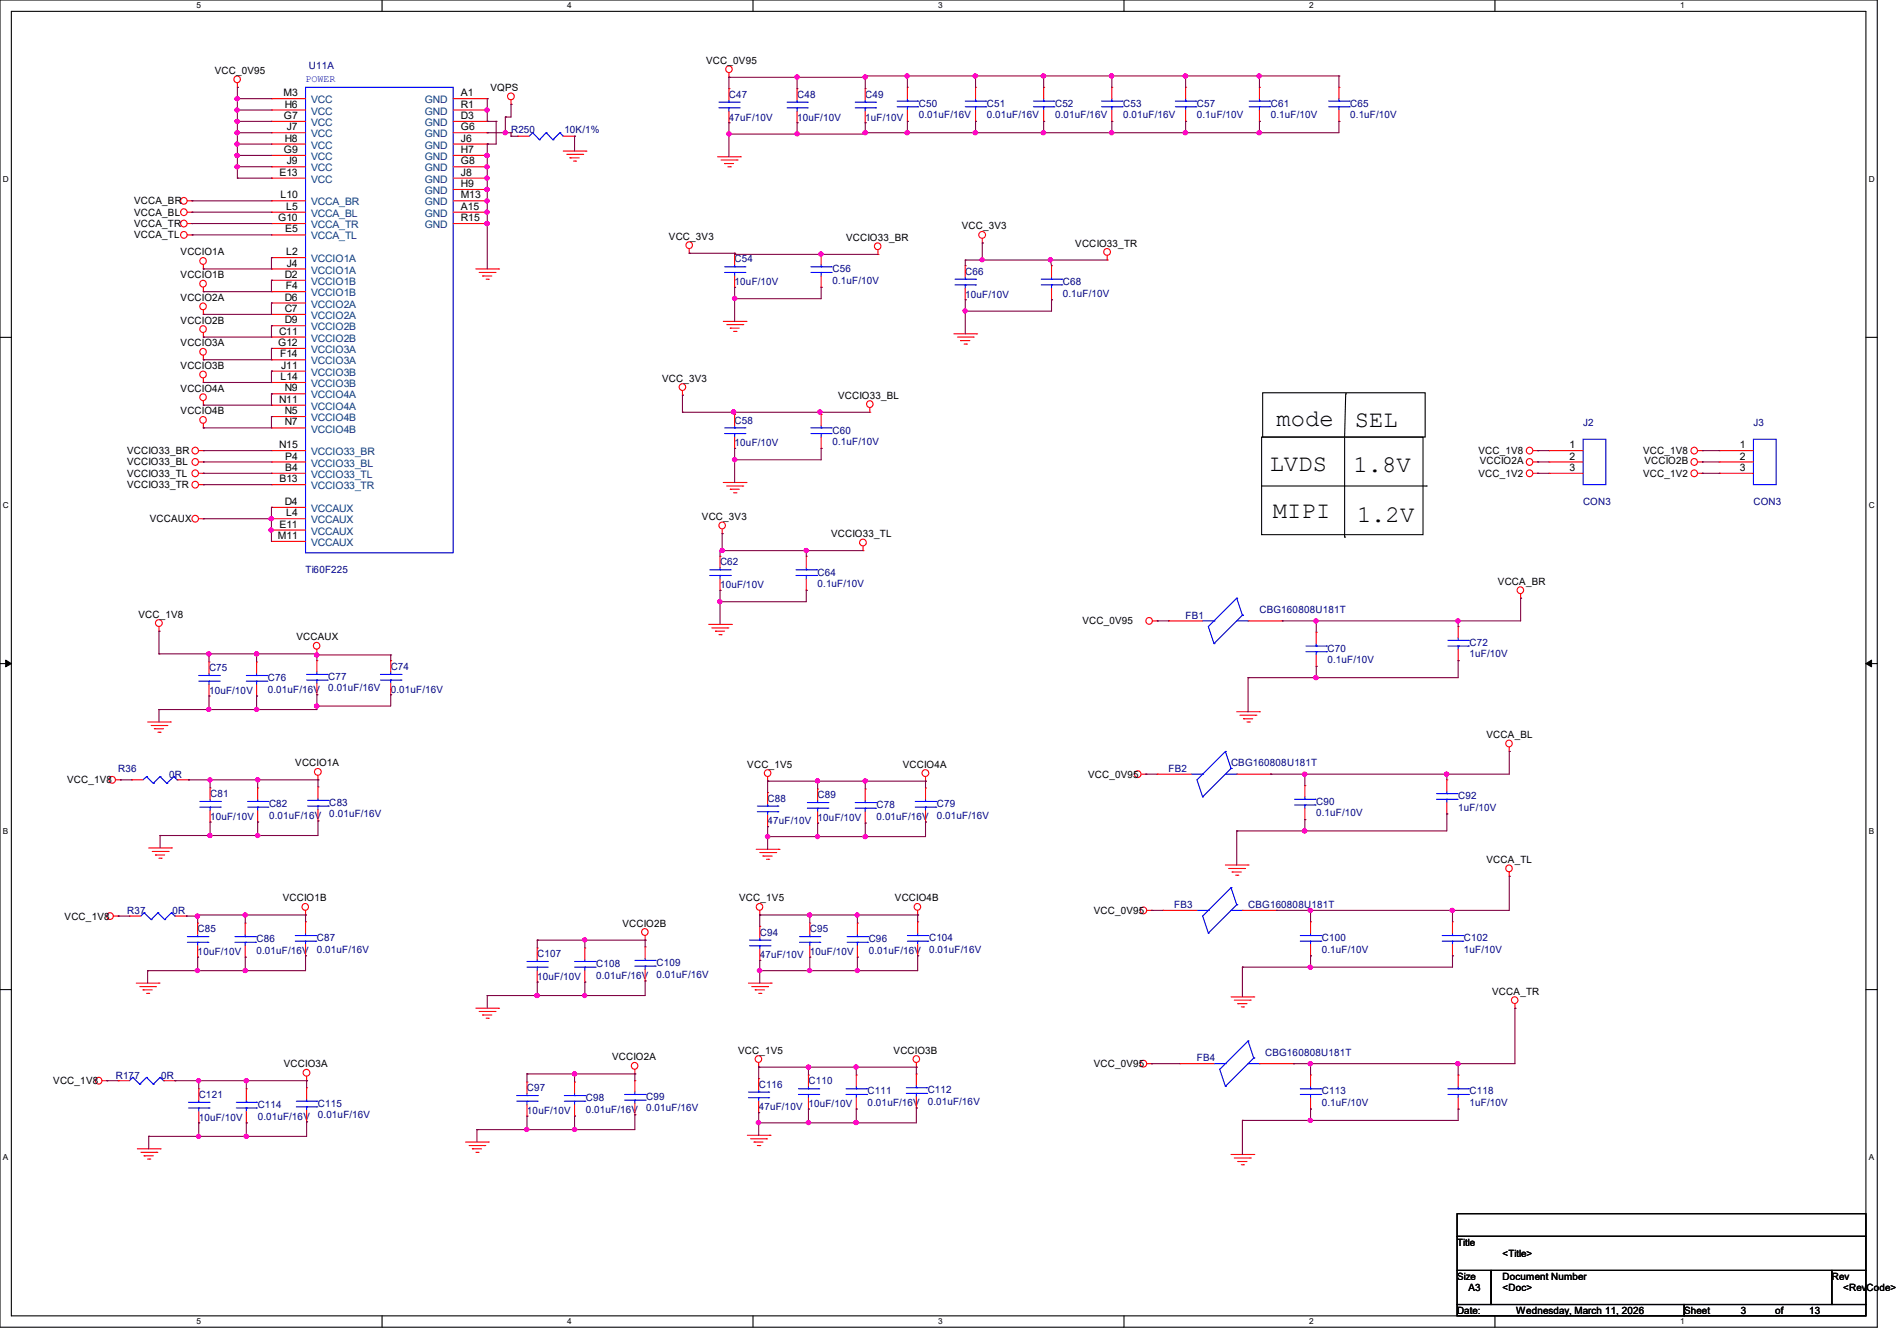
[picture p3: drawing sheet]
<svg xmlns="http://www.w3.org/2000/svg" width="297mm" height="210mm" viewBox="0 0 297 210" stroke-linecap="round" stroke-linejoin="round" font-family="sans-serif">
<defs><g id="words">
<g font-size="3.7">
<text x="199.9" y="66.7">mode</text>
<text x="212.1" y="66.8">SEL</text>
<text x="198.8" y="73.8">LVDS</text>
<text x="211.9" y="74">1.8V</text>
<text x="199.3" y="81.1">MIPI</text>
<text x="212.5" y="81.8">1.2V</text>
</g>
<g font-size="1.6">
<text x="33.6" y="11.6">VCC_0V95</text>
<text x="110.6" y="10">VCC_0V95</text>
<text x="44.4" y="15.1">M3</text>
<text x="44.6" y="16.8">H6</text>
<text x="72.2" y="15.1">A1</text>
<text x="72.2" y="16.8">R1</text>
<text x="76.8" y="14.2">VQPS</text>
<text x="44.4" y="18.6">G7</text>
<text x="44.4" y="24">G9</text>
<text x="44.6" y="22.2">H8</text>
<text x="44.9" y="20.4">J7</text>
<text x="72.2" y="18.6">D3</text>
<text x="72.2" y="20.4">G6</text>
<text x="72.2" y="22.2">J6</text>
<text x="72.2" y="24">H7</text>
<text x="43.8" y="27.5">E13</text>
<text x="44.9" y="25.7">J9</text>
<text x="72.2" y="25.7">G8</text>
<text x="72.2" y="27.5">J8</text>
<text x="72.2" y="29.3">H9</text>
<text x="21" y="32">VCCA_BR</text>
<text x="21" y="33.8">VCCA_BL</text>
<text x="21" y="35.6">VCCA_TR</text>
<text x="43.6" y="34.6">G10</text>
<text x="43.9" y="31.1">L10</text>
<text x="44.8" y="32.9">L5</text>
<text x="72.2" y="31.1">M13</text>
<text x="72.2" y="32.9">A15</text>
<text x="72.2" y="34.6">R15</text>
<text x="150.6" y="35.9">VCC_3V3</text>
<text x="21" y="37.3">VCCA_TL</text>
<text x="28.3" y="40">VCCIO1A</text>
<text x="44.7" y="36.4">E5</text>
<text x="44.8" y="40">L2</text>
<text x="44.9" y="41.7">J4</text>
<text x="104.7" y="37.5">VCC_3V3</text>
<text x="132.5" y="37.7">VCCIO33_BR</text>
<text x="168.4" y="38.6">VCCIO33_TR</text>
<text x="28.3" y="43.6">VCCIO1B</text>
<text x="28.3" y="47.1">VCCIO2A</text>
<text x="44.6" y="43.5">D2</text>
<text x="44.6" y="47.1">D6</text>
<text x="44.7" y="45.3">F4</text>
<text x="28.3" y="50.7">VCCIO2B</text>
<text x="43.7" y="52.4">C11</text>
<text x="44.6" y="48.9">C7</text>
<text x="44.6" y="50.6">D9</text>
<text x="28.3" y="54.2">VCCIO3A</text>
<text x="28.3" y="57.8">VCCIO3B</text>
<text x="43.6" y="54.2">G12</text>
<text x="43.9" y="56">F14</text>
<text x="43.9" y="59.5">L14</text>
<text x="44" y="57.7">J11</text>
<text x="103.7" y="59.8">VCC_3V3</text>
<text x="28.3" y="61.3">VCCIO4A</text>
<text x="28.3" y="64.9">VCCIO4B</text>
<text x="43.7" y="63.1">N11</text>
<text x="44.6" y="61.3">N9</text>
<text x="44.6" y="64.9">N5</text>
<text x="131.2" y="62.4">VCCIO33_BL</text>
<text x="19.9" y="71.1">VCCIO33_BR</text>
<text x="43.7" y="70.2">N15</text>
<text x="44.6" y="66.6">N7</text>
<text x="44.7" y="72">P4</text>
<text x="231.5" y="71.1">VCC_1V8</text>
<text x="245.7" y="70.2">1</text>
<text x="245.7" y="72">2</text>
<text x="257.3" y="71.1">VCC_1V8</text>
<text x="272.4" y="70.2">1</text>
<text x="272.4" y="72">2</text>
<text x="19.9" y="72.9">VCCIO33_BL</text>
<text x="19.9" y="74.7">VCCIO33_TL</text>
<text x="19.9" y="76.5">VCCIO33_TR</text>
<text x="43.8" y="75.5">B13</text>
<text x="44.7" y="73.7">B4</text>
<text x="231.5" y="74.7">VCC_1V2</text>
<text x="231.7" y="72.7">VCCIO2A</text>
<text x="245.7" y="73.7">3</text>
<text x="257.3" y="74.7">VCC_1V2</text>
<text x="257.5" y="72.7">VCCIO2B</text>
<text x="272.4" y="73.7">3</text>
<text x="23.5" y="81.8">VCCAUX</text>
<text x="43.8" y="82.6">E11</text>
<text x="44.6" y="79.1">D4</text>
<text x="44.8" y="80.9">L4</text>
<text x="109.9" y="81.4">VCC_3V3</text>
<text x="43.5" y="84.4">M11</text>
<text x="130.1" y="84.1">VCCIO33_TL</text>
<text x="234.5" y="91.6">VCCA_BR</text>
<text x="21.7" y="96.7">VCC_1V8</text>
<text x="46.4" y="100.3">VCCAUX</text>
<text x="169.5" y="97.8">VCC_0V95</text>
<text x="232.7" y="115.6">VCCA_BL</text>
<text x="10.5" y="122.7">VCC_1V8</text>
<text x="46.2" y="120">VCCIO1A</text>
<text x="117" y="120.2">VCC_1V5</text>
<text x="141.4" y="120.2">VCCIO4A</text>
<text x="170.3" y="121.8">VCC_0V95</text>
<text x="232.7" y="135.1">VCCA_TL</text>
<text x="44.3" y="141.2">VCCIO1B</text>
<text x="115.7" y="141.2">VCC_1V5</text>
<text x="140.1" y="141.2">VCCIO4B</text>
<text x="171.2" y="143.1">VCC_0V95</text>
<text x="10.1" y="144">VCC_1V8</text>
<text x="97.5" y="145.1">VCCIO2B</text>
<text x="233.6" y="155.8">VCCA_TR</text>
<text x="44.4" y="167.1">VCCIO3A</text>
<text x="95.8" y="166.1">VCCIO2A</text>
<text x="115.6" y="165">VCC_1V5</text>
<text x="139.9" y="165">VCCIO3B</text>
<text x="171.2" y="167.1">VCC_0V95</text>
<text x="8.3" y="169.8">VCC_1V8</text>
<text x="228.1" y="195.1">Title</text>
<text x="235.2" y="196.8">&lt;Title&gt;</text>
<text x="228.1" y="200.4">Size</text>
<text x="229.9" y="202.2">A3</text>
<text x="235.2" y="200.4">Document Number</text>
<text x="235.2" y="202.2">&lt;Doc&gt;</text>
<text x="286.8" y="200.4">Rev</text>
<text x="288.6" y="202.2">&lt;RevCode&gt;</text>
<text x="228.1" y="205.7">Date:</text>
<text x="237.4" y="205.7">Wednesday, March 11, 2026</text>
<text x="263.7" y="205.7">Sheet</text>
<text x="272.6" y="205.7">3</text>
<text x="277.9" y="205.7">of</text>
<text x="283.2" y="205.7">13</text>
</g>
<g font-size="1.6" fill="#000080">
<text x="48.3" y="10.9">U11A</text>
<text x="114.1" y="15.3">C47</text>
<text x="124.8" y="15.3">C48</text>
<text x="135.5" y="15.3">C49</text>
<text x="143.8" y="16.7">C50</text>
<text x="154.5" y="16.7">C51</text>
<text x="165.2" y="16.7">C52</text>
<text x="175.9" y="16.7">C53</text>
<text x="187.4" y="16.7">C57</text>
<text x="199" y="16.7">C61</text>
<text x="211.4" y="16.7">C65</text>
<text x="80" y="20.8">R250</text>
<text x="88.4" y="20.8">10K/1%</text>
<text x="114.1" y="18.9">47uF/10V</text>
<text x="124.8" y="18.9">10uF/10V</text>
<text x="135.5" y="18.9">1uF/10V</text>
<text x="143.8" y="18.5">0.01uF/16V</text>
<text x="154.5" y="18.5">0.01uF/16V</text>
<text x="165.2" y="18.5">0.01uF/16V</text>
<text x="175.9" y="18.5">0.01uF/16V</text>
<text x="187.4" y="18.5">0.1uF/10V</text>
<text x="199" y="18.5">0.1uF/10V</text>
<text x="211.4" y="18.5">0.1uF/10V</text>
<text x="115" y="41.1">C54</text>
<text x="115" y="44.7">10uF/10V</text>
<text x="130.3" y="42.7">C56</text>
<text x="130.3" y="44.4">0.1uF/10V</text>
<text x="151.1" y="43.1">C66</text>
<text x="151.1" y="46.6">10uF/10V</text>
<text x="166.4" y="44.7">C68</text>
<text x="166.4" y="46.4">0.1uF/10V</text>
<text x="115" y="66.3">C58</text>
<text x="115" y="69.9">10uF/10V</text>
<text x="130.3" y="67.9">C60</text>
<text x="130.3" y="69.7">0.1uF/10V</text>
<text x="247.9" y="66.7">J2</text>
<text x="274.5" y="66.7">J3</text>
<text x="247.9" y="79.1">CON3</text>
<text x="274.5" y="79.1">CON3</text>
<text x="47.8" y="89.8">Ti60F225</text>
<text x="112.7" y="88.6">C62</text>
<text x="112.7" y="92.1">10uF/10V</text>
<text x="128" y="90.2">C64</text>
<text x="128" y="91.9">0.1uF/10V</text>
<text x="185.6" y="96.9">FB1</text>
<text x="197.2" y="96">CBG160808U181T</text>
<text x="230.1" y="101.2">C72</text>
<text x="32.7" y="105.1">C75</text>
<text x="42" y="106.7">C76</text>
<text x="51.4" y="106.5">C77</text>
<text x="61.2" y="104.9">C74</text>
<text x="207.9" y="102.1">C70</text>
<text x="207.9" y="103.8">0.1uF/10V</text>
<text x="230.1" y="103">1uF/10V</text>
<text x="32.7" y="108.7">10uF/10V</text>
<text x="42" y="108.5">0.01uF/16V</text>
<text x="51.4" y="108.3">0.01uF/16V</text>
<text x="61.2" y="108.5">0.01uF/16V</text>
<text x="18.5" y="120.9">R36</text>
<text x="26.5" y="121.8">0R</text>
<text x="32.9" y="124.8">C81</text>
<text x="120.2" y="125.6">C88</text>
<text x="128" y="125">C89</text>
<text x="183" y="120.9">FB2</text>
<text x="192.7" y="120">CBG160808U181T</text>
<text x="228.3" y="125.2">C92</text>
<text x="32.9" y="128.4">10uF/10V</text>
<text x="42.1" y="126.4">C82</text>
<text x="42.1" y="128.2">0.01uF/16V</text>
<text x="51.6" y="126.2">C83</text>
<text x="51.6" y="128">0.01uF/16V</text>
<text x="120.2" y="129.1">47uF/10V</text>
<text x="128" y="128.6">10uF/10V</text>
<text x="137.2" y="126.6">C78</text>
<text x="137.2" y="128.4">0.01uF/16V</text>
<text x="146.7" y="126.4">C79</text>
<text x="146.7" y="128.2">0.01uF/16V</text>
<text x="206.1" y="126.1">C90</text>
<text x="206.1" y="127.8">0.1uF/10V</text>
<text x="228.3" y="127">1uF/10V</text>
<text x="19.9" y="143.1">R37</text>
<text x="27" y="143.1">0R</text>
<text x="183.9" y="142.2">FB3</text>
<text x="195.4" y="142.2">CBG160808U181T</text>
<text x="30.9" y="146">C85</text>
<text x="30.9" y="149.6">10uF/10V</text>
<text x="40.2" y="147.6">C86</text>
<text x="40.2" y="149.3">0.01uF/16V</text>
<text x="49.6" y="147.4">C87</text>
<text x="49.6" y="149.2">0.01uF/16V</text>
<text x="84.1" y="149.9">C107</text>
<text x="119" y="146.5">C94</text>
<text x="126.8" y="146">C95</text>
<text x="126.8" y="149.6">10uF/10V</text>
<text x="136" y="147.6">C96</text>
<text x="136" y="149.3">0.01uF/16V</text>
<text x="145.5" y="147.4">C104</text>
<text x="145.5" y="149.2">0.01uF/16V</text>
<text x="207" y="147.4">C100</text>
<text x="207" y="149.2">0.1uF/10V</text>
<text x="229.2" y="147.4">C102</text>
<text x="229.2" y="149.2">1uF/10V</text>
<text x="84.1" y="153.5">10uF/10V</text>
<text x="93.3" y="151.5">C108</text>
<text x="93.3" y="153.3">0.01uF/16V</text>
<text x="102.8" y="151.3">C109</text>
<text x="102.8" y="153.1">0.01uF/16V</text>
<text x="119" y="150.1">47uF/10V</text>
<text x="187.4" y="166.2">FB4</text>
<text x="198.1" y="165.3">CBG160808U181T</text>
<text x="18.1" y="168.9">R177</text>
<text x="25.2" y="168.9">0R</text>
<text x="31.1" y="172">C121</text>
<text x="40.3" y="173.6">C114</text>
<text x="49.8" y="173.4">C115</text>
<text x="82.5" y="170.9">C97</text>
<text x="91.7" y="172.5">C98</text>
<text x="101.2" y="172.3">C99</text>
<text x="118.8" y="170.3">C116</text>
<text x="118.8" y="173.9">47uF/10V</text>
<text x="126.6" y="169.8">C110</text>
<text x="126.6" y="173.4">10uF/10V</text>
<text x="135.8" y="171.4">C111</text>
<text x="135.8" y="173.2">0.01uF/16V</text>
<text x="145.2" y="171.2">C112</text>
<text x="145.2" y="173">0.01uF/16V</text>
<text x="207" y="171.4">C113</text>
<text x="207" y="173.2">0.1uF/10V</text>
<text x="230.1" y="171.4">C118</text>
<text x="230.1" y="173.2">1uF/10V</text>
<text x="31.1" y="175.5">10uF/10V</text>
<text x="40.3" y="175.3">0.01uF/16V</text>
<text x="49.8" y="175.1">0.01uF/16V</text>
<text x="82.5" y="174.5">10uF/10V</text>
<text x="91.7" y="174.2">0.01uF/16V</text>
<text x="101.2" y="174.1">0.01uF/16V</text>
</g>
<text font-size="1.6" fill="#00f" x="47.8" y="12.8">POWER</text>
<g font-size="1.6" fill="#004080">
<text x="48.7" y="16.2">VCC</text>
<text x="48.7" y="17.9">VCC</text>
<text x="66.5" y="16.2">GND</text>
<text x="66.5" y="17.9">GND</text>
<text x="48.7" y="19.7">VCC</text>
<text x="48.7" y="21.5">VCC</text>
<text x="48.7" y="23.3">VCC</text>
<text x="66.5" y="19.7">GND</text>
<text x="66.5" y="21.5">GND</text>
<text x="66.5" y="23.3">GND</text>
<text x="48.7" y="25.1">VCC</text>
<text x="48.7" y="26.8">VCC</text>
<text x="48.7" y="28.6">VCC</text>
<text x="66.5" y="25.1">GND</text>
<text x="66.5" y="26.8">GND</text>
<text x="66.5" y="28.6">GND</text>
<text x="48.7" y="32.2">VCCA_BR</text>
<text x="48.7" y="34">VCCA_BL</text>
<text x="48.7" y="35.7">VCCA_TR</text>
<text x="66.5" y="30.4">GND</text>
<text x="66.5" y="32.2">GND</text>
<text x="66.5" y="34">GND</text>
<text x="66.5" y="35.7">GND</text>
<text x="48.7" y="37.5">VCCA_TL</text>
<text x="48.7" y="41.1">VCCIO1A</text>
<text x="48.7" y="42.8">VCCIO1A</text>
<text x="48.7" y="44.6">VCCIO1B</text>
<text x="48.7" y="46.4">VCCIO1B</text>
<text x="48.7" y="48.2">VCCIO2A</text>
<text x="48.7" y="50">VCCIO2A</text>
<text x="48.7" y="51.7">VCCIO2B</text>
<text x="48.7" y="53.5">VCCIO2B</text>
<text x="48.7" y="55.3">VCCIO3A</text>
<text x="48.7" y="57.1">VCCIO3A</text>
<text x="48.7" y="58.8">VCCIO3B</text>
<text x="48.7" y="60.6">VCCIO3B</text>
<text x="48.7" y="62.4">VCCIO4A</text>
<text x="48.7" y="64.2">VCCIO4A</text>
<text x="48.7" y="66">VCCIO4B</text>
<text x="48.7" y="67.7">VCCIO4B</text>
<text x="48.7" y="71.3">VCCIO33_BR</text>
<text x="48.7" y="73.1">VCCIO33_BL</text>
<text x="48.7" y="74.8">VCCIO33_TL</text>
<text x="48.7" y="76.6">VCCIO33_TR</text>
<text x="48.7" y="80.2">VCCAUX</text>
<text x="48.7" y="82">VCCAUX</text>
<text x="48.7" y="83.7">VCCAUX</text>
<text x="48.7" y="85.5">VCCAUX</text>
</g>
<g font-size="1.3">
<text x="30.8" y="1.3">5</text>
<text x="88.8" y="1.3">4</text>
<text x="146.9" y="1.3">3</text>
<text x="205" y="1.3">2</text>
<text x="263.1" y="1.3">1</text>
<text x=".5" y="28.4">D</text>
<text x="292.6" y="28.4">D</text>
<text x=".5" y="79.5">C</text>
<text x="292.6" y="79.5">C</text>
<text x=".5" y="130.6">B</text>
<text x="292.6" y="130.6">B</text>
<text x=".5" y="181.7">A</text>
<text x="292.6" y="181.7">A</text>
<text x="30.8" y="207.4">5</text>
<text x="88.8" y="207.4">4</text>
<text x="146.9" y="207.4">3</text>
<text x="205" y="207.4">2</text>
<text x="263.1" y="207.4">1</text>
</g>
</g></defs>
<path d="M0 0h293.9v207.9h-293.9zM1.8 1.8h290.3v204.3h-290.3z" fill="none" stroke="#000" stroke-width=".17"/>
<g fill="#fff">
<path d="M30.8 .2h.7v1.4h-.7z"/>
<path d="M30.8 206.2h.7v1.4h-.7z"/>
</g>
<path d="M59.8 0v1.8M59.8 206.1v1.8" fill="none" stroke="#000" stroke-width=".17"/>
<g fill="#fff">
<path d="M88.8 .2h.7v1.4h-.7z"/>
<path d="M88.8 206.2h.7v1.4h-.7z"/>
</g>
<path d="M117.9 0v1.8M117.9 206.1v1.8" fill="none" stroke="#000" stroke-width=".17"/>
<g fill="#fff">
<path d="M146.9 .2h.7v1.4h-.7z"/>
<path d="M146.9 206.2h.7v1.4h-.7z"/>
</g>
<path d="M176 0v1.8M176 206.1v1.8" fill="none" stroke="#000" stroke-width=".17"/>
<g fill="#fff">
<path d="M205 .2h.7v1.4h-.7z"/>
<path d="M205 206.2h.7v1.4h-.7z"/>
</g>
<path d="M234.1 0v1.8M234.1 206.1v1.8" fill="none" stroke="#000" stroke-width=".17"/>
<g fill="#fff">
<path d="M263.1 .2h.6v1.4h-.6z"/>
<path d="M263.1 206.2h.6v1.4h-.6z"/>
<path d="M.5 27.3h.9v1.4h-.9z"/>
<path d="M292.6 27.3h.9v1.4h-.9z"/>
<path d="M.5 78.4h.9v1.4h-.9z"/>
<path d="M292.6 78.4h.9v1.4h-.9z"/>
</g>
<path d="M0 52.8h1.8M292.1 52.8h1.8" fill="none" stroke="#000" stroke-width=".17"/>
<g fill="#fff">
<path d="M.5 129.5h.8v1.4h-.8z"/>
<path d="M292.6 129.5h.8v1.4h-.8z"/>
</g>
<path d="M0 103.9h1.8M292.1 103.9h1.8" fill="none" stroke="#000" stroke-width=".17"/>
<path d="M.9 103.4l.9 .5-.9 .5zM292.1 103.9l.9-.5v1z" fill="#000" stroke="#000" stroke-width=".16"/>
<g fill="#fff">
<path d="M.5 180.5h.8v1.4h-.8z"/>
<path d="M292.6 180.5h.8v1.4h-.8z"/>
</g>
<g fill="none" stroke="#000" stroke-width=".17">
<path d="M197.5 68.5h25.3v15.2h-25.3zM197.5 76.1h25.8M197.7 61.5h25.4v7h-25.4zM210.5 68.6v15.5M210.7 61.7h.1M210.7 61.7l-.2 6.8M223.3 76.1h.1M210.5 84.1h.1M0 155h1.8M292.1 155h1.8M228.1 190.1h64v3.5h-64zM228.1 193.6h64v5.4h-64z"/>
<path d="M228.1 199h5.4v5.3h-5.4zM233.5 199h53.3v5.3h-53.3zM286.8 199h5.3v5.3h-5.3zM228.1 204.3h35.6v1.8h-35.6zM263.7 204.3h28.4v1.8h-28.4z"/>
</g>
<g fill="none" stroke="#f00" stroke-width=".17">
<path d="M37.2 13.7h.1M37.2 13v.7M42.5 15.5h.1M42.5 17.2h.1M42.5 19h.1M42.5 15.5h5.3M42.5 17.2h5.3M42.5 19h5.3M71 15.5h5.3M71 17.2h5.3M71 19h5.3M76.3 15.5h.1"/>
<path d="M76.3 17.2h.1M76.3 19h.1M80 16.3h.1M80 15.7v.6M114.1 12.1h.1M114.1 13.9h.1M114.1 19.2h.1M114.1 11.4v.7M114.1 13.9v1.8M114.1 17.4v1.8M124.8 13.9h.1M124.8 19.2h.1"/>
<path d="M124.8 13.9v1.8M124.8 17.4v1.8M135.5 13.9h.1M135.5 19.2h.1M135.5 13.9v1.8M135.5 17.4v1.8M142.1 13.7h.1M142.1 19h.1M142.1 13.7v1.8M142.1 17.2v1.8M152.7 13.7h.1M152.7 19h.1"/>
<path d="M152.7 13.7v1.8M152.7 17.2v1.8M163.4 13.7h.1M163.4 19h.1M163.4 13.7v1.8M163.4 17.2v1.8M174.1 13.7h.1M174.1 19h.1M174.1 13.7v1.8M174.1 17.2v1.8M185.6 13.7h.1M185.6 19h.1"/>
<path d="M185.6 13.7v1.8M185.6 17.2v1.8M197.2 13.7h.1M197.2 19h.1M197.2 13.7v1.8M197.2 17.2v1.8M209.6 13.7h.1M209.6 19h.1M209.6 13.7v1.8M209.6 17.2v1.8M29.3 31.5h.8M29.3 33.2h.8"/>
<path d="M29.3 35h.8M29.3 36.8h.8M30.1 31.5h.1M30.1 33.2h.1M30.1 35h.1M30.1 36.8h.1M42.5 20.8h.1M42.5 22.6h.1M42.5 24.3h.1M42.5 26.1h.1M42.5 27.9h.1M42.5 31.5h.1"/>
<path d="M42.5 33.2h.1M42.5 35h.1M42.5 36.8h.1M42.5 26.1h5.3M42.5 31.5h5.3M42.5 33.2h5.3M42.5 35h5.3M42.5 36.8h5.3M42.5 20.8h5.3M42.5 22.6h5.3M42.5 24.3h5.3M42.5 27.9h5.3"/>
<path d="M71 26.1h5.3M71 31.5h5.3M71 33.2h5.3M71 35h5.3M71 20.8h5.3M71 22.6h5.3M71 24.3h5.3M71 27.9h5.3M71 29.7h5.3M76.3 20.8h.1M76.3 22.6h.1M76.3 24.3h.1"/>
<path d="M76.3 26.1h.1M76.3 27.9h.1M76.3 29.7h.1M76.3 31.5h.1M76.3 33.2h.1M76.3 35h.1M81.1 21.3h.1M81.1 21.3h1.7M88.2 23.7h3.5M88.2 21.3h1.8M88.7 24.2h2.5M89.2 24.7h.1"/>
<path d="M89.2 24.7h1.5M89.8 25.2h.3M90 21.3h.1M90.1 25.2h.1M91.2 24.2h.1M91.7 23.7h.1M107.9 39.7h.1M107.9 38.9v.8M112.4 24.6h3.5M112.9 25.1h2.5M113.5 25.6h.1M113.5 25.6h1.4"/>
<path d="M114 26.1h.3M114.3 26.1h.1M115 39.7h.1M115 39.7v1.7M115.4 25.1h.1M115.9 24.6h.1M128.6 39.7h.1M128.6 39.7v1.7M137.5 39.8h.1M137.5 39.1v.7M153.8 38.1h.1M153.8 37.3v.8"/>
<path d="M31.8 42.1h.1M31.8 45.7h.1M31.8 49.2h.1M31.8 52.8h.1M31.8 56.3h.1M31.8 59.9h.1M31.8 41.4v.7M31.8 45v.7M31.8 48.6v.6M31.8 52.1v.7M31.8 55.7v.6M31.8 59.2v.7"/>
<path d="M42.5 40.3h.1M42.5 42.1h.1M42.5 43.9h.1M42.5 45.7h.1M42.5 47.5h.1M42.5 49.2h.1M42.5 51h.1M42.5 52.8h.1M42.5 54.6h.1M42.5 56.3h.1M42.5 58.1h.1M42.5 59.9h.1"/>
<path d="M42.5 42.1h5.3M42.5 52.8h5.3M42.5 40.3h5.3M42.5 43.9h5.3M42.5 45.7h5.3M42.5 47.5h5.3M42.5 49.2h5.3M42.5 51h5.3M42.5 54.6h5.3M42.5 56.3h5.3M42.5 58.1h5.3M42.5 59.9h5.3"/>
<path d="M74.5 42.1h3.6M75 42.7h2.5M75.6 43.2h.1M75.6 43.2h1.4M76.1 43.7h.4M76.5 43.7h.1M77.5 42.7h.1M78.1 42.1h.1M113.2 50.3h3.6M113.8 50.8h2.5M114.3 51.4h.1M114.3 51.4h1.4"/>
<path d="M114.9 51.9h.3M115 45h.1M115 43.2v1.8M115.2 51.9h.1M116.3 50.8h.1M116.8 50.3h.1M128.6 45h.1M128.6 43.2v1.8M149.4 52.3h3.5M149.9 52.8h2.5M150.4 53.3h.1M150.4 53.3h1.4"/>
<path d="M151 53.9h.3M151.1 41.6h.1M151.1 46.9h.1M151.1 41.6v1.8M151.1 45.2v1.7M151.3 53.9h.1M152.4 52.8h.1M152.9 52.3h.1M164.6 41.6h.1M164.6 46.9h.1M164.6 41.6v1.8M164.6 45.2v1.7"/>
<path d="M173.4 40.7h.1M173.4 40v.7M31.1 72.3h.7M31.1 70.6h.7M31.1 74.1h.7M31.1 75.9h.7M31.8 63.5h.1M31.8 67h.1M31.8 70.6h.1M31.8 72.3h.1M31.8 74.1h.1M31.8 75.9h.1"/>
<path d="M31.8 62.8v.7M31.8 66.3v.7M42.5 61.7h.1M42.5 63.5h.1M42.5 65.2h.1M42.5 67h.1M42.5 70.6h.1M42.5 72.3h.1M42.5 74.1h.1M42.5 75.9h.1M42.5 79.5h.1M42.5 72.3h5.3"/>
<path d="M42.5 70.6h5.3M42.5 74.1h5.3M42.5 75.9h5.3M42.5 61.7h5.3M42.5 63.5h5.3M42.5 65.2h5.3M42.5 67h5.3M42.5 79.5h5.3M106.8 61.9h.1M106.8 61.2v.7M113.2 75.6h3.6M113.8 76.1h2.5"/>
<path d="M114.3 76.6h.1M114.3 76.6h1.4M114.9 77.2h.3M115 64.9h.1M115 70.2h.1M115 64.9v1.8M115 68.5v1.7M115.2 77.2h.1M116.3 76.1h.1M116.8 75.6h.1M128.6 64.9h.1M128.6 70.2h.1"/>
<path d="M128.6 64.9v1.8M128.6 68.5v1.7M136.2 64.6h.1M136.2 63.8v.8M240 72.3h.7M240 70.6h.7M240 74.1h.7M240.7 72.3h.1M240.7 74.1h.1M240.7 70.6h.1M242.5 70.6h.1M242.5 72.3h.1"/>
<path d="M242.5 74.1h.1M242.5 72.3h5.4M242.5 70.6h5.4M242.5 74.1h5.4M265.8 72.3h.7M265.8 70.6h.7M265.8 74.1h.7M266.5 72.3h.1M266.5 74.1h.1M266.5 70.6h.1M269.2 70.6h.1M269.2 72.3h.1"/>
<path d="M269.2 74.1h.1M269.2 72.3h5.3M269.2 70.6h5.3M269.2 74.1h5.3M24.9 98.8h.1M24.9 98.1v.7M31.1 81.2h.7M31.8 81.2h.1M42.5 81.2h.1M42.5 83h.1M42.5 84.8h.1M42.5 81.2h5.3"/>
<path d="M42.5 83h5.3M42.5 84.8h5.3M111 97.8h3.5M111.5 98.3h2.5M112 98.8h.1M112 98.8h1.5M112.6 99.4h.3M112.7 87.1h.1M112.7 92.5h.1M112.7 87.1v1.8M112.7 90.7v1.8M112.9 99.4h.1"/>
<path d="M113.1 83.6h.1M113.1 82.8v.8M114 98.3h.1M114.5 97.8h.1M126.2 87.1h.1M126.2 92.5h.1M126.2 87.1v1.8M126.2 90.7v1.8M135.1 86.2h.1M135.1 85.5v.7M180.5 97.2h.7M181.2 97.2h.1"/>
<path d="M183 97.2h.1M183 97.2h5.3M195.4 97.2h5.3M200.7 97.2h.1M206.1 99h.1M206.1 99v1.8M228.3 98.1h.1M228.3 98.1v1.8M238.1 93.7h.1M238.1 93v.7M23.1 113.1h3.6M23.7 113.6h2.4"/>
<path d="M24.2 114.1h.1M24.2 114.1h1.4M24.7 114.7h.4M25.1 114.7h.1M26.1 113.6h.1M26.7 113.1h.1M32.7 103.7h.1M32.7 109h.1M32.7 103.7v1.8M32.7 107.2v1.8M40.2 103.7h.1M40.2 109h.1"/>
<path d="M40.2 103.7v1.8M40.2 107.2v1.8M49.6 102.4h.1M49.6 103.5h.1M49.6 108.8h.1M49.6 101.7v.7M49.6 103.5v1.7M49.6 107v1.8M61.2 103.5h.1M61.2 108.8h.1M61.2 103.5v1.7M61.2 107v1.8"/>
<path d="M193.6 111.5h3.6M194.1 112h2.5M194.7 112.6h.1M194.7 112.6h1.4M195.2 113.1h.4M195.6 113.1h.1M196.6 112h.1M197.2 111.5h.1M206.1 104.4h.1M206.1 102.6v1.8M228.3 103.5h.1M228.3 101.7v1.8"/>
<path d="M236.3 117.7h.1M236.3 117v.7M18.1 122.1h.7M18.8 122.1h.1M20.6 122.1h.1M20.6 122.1h1.8M23.3 132.8h3.5M23.8 133.3h2.5M24.3 133.9h.1M24.3 133.9h1.5M24.9 134.4h.3M25.2 134.4h.1"/>
<path d="M26.3 133.3h.1M26.8 132.8h.1M27.7 122.1h1.8M29.5 122.1h.1M32.9 123.4h.1M32.9 128.7h.1M32.9 123.4v1.8M32.9 127v1.7M40.3 123.4h.1M40.3 128.7h.1M40.3 123.4v1.8M40.3 127v1.7"/>
<path d="M49.8 122.1h.1M49.8 123.2h.1M49.8 128.6h.1M49.8 121.5v.6M49.8 123.2v1.8M49.8 126.8v1.8M118.4 133h3.6M119 133.5h2.5M119.5 134.1h.1M119.5 134.1h1.4M120 134.6h.4M120.2 122.3h.1"/>
<path d="M120.2 124.1h.1M120.2 129.5h.1M120.2 121.6v.7M120.2 124.1v1.8M120.2 127.7v1.8M120.4 134.6h.1M121.5 133.5h.1M122 133h.1M128 123.6h.1M128 128.9h.1M128 123.6v1.7M128 127.1v1.8"/>
<path d="M135.5 123.6h.1M135.5 128.9h.1M135.5 123.6v1.7M135.5 127.1v1.8M144.9 122.3h.1M144.9 123.4h.1M144.9 128.7h.1M144.9 121.6v.7M144.9 123.4v1.8M144.9 127v1.7M178.7 121.2h.7M179.4 121.2h.1"/>
<path d="M181.2 121.2h.1M181.2 121.2h5.3M191.9 135.5h3.5M192.4 136h2.5M192.9 136.6h.1M192.9 136.6h1.5M193.5 137.1h.3M193.6 121.2h5.4M193.8 137.1h.1M194.9 136h.1M195.4 135.5h.1M199 121.2h.1"/>
<path d="M204.3 123h.1M204.3 128.4h.1M204.3 123v1.8M204.3 126.6v1.8M226.5 122.1h.1M226.5 127.5h.1M226.5 122.1v1.8M226.5 125.7v1.8M236.3 137.2h.1M236.3 136.6v.6M17.8 143.5h.7M18.5 143.5h.1"/>
<path d="M20.3 143.5h.1M20.3 143.5h1.8M21.3 154h3.6M21.9 154.5h2.4M22.4 155h.1M22.4 155h1.4M22.9 155.6h.4M23.3 155.6h.1M24.3 154.5h.1M24.9 154h.1M27.4 143.5h1.8M29.2 143.5h.1"/>
<path d="M30.9 144.6h.1M30.9 149.9h.1M30.9 144.6v1.7M30.9 148.1v1.8M38.4 144.6h.1M38.4 149.9h.1M38.4 144.6v1.7M38.4 148.1v1.8M47.8 143.3h.1M47.8 144.4h.1M47.8 149.7h.1M47.8 142.6v.7"/>
<path d="M47.8 144.4v1.7M47.8 147.9v1.8M74.5 157.9h3.6M75 158.4h2.5M75.6 159h.1M75.6 159h1.4M76.1 159.5h.4M76.5 159.5h.1M77.5 158.4h.1M78.1 157.9h.1M84.1 148.5h.1M84.1 153.8h.1"/>
<path d="M84.1 148.5v1.7M84.1 152v1.8M91.6 148.5h.1M91.6 153.8h.1M91.6 148.5v1.7M91.6 152v1.8M101 147.2h.1M101 148.3h.1M101 153.6h.1M101 146.5v.7M101 148.3v1.8M101 151.8v1.8"/>
<path d="M117.2 154h3.5M117.7 154.5h2.5M118.2 155h.1M118.2 155h1.5M118.8 155.6h.3M119 143.3h.1M119 145.1h.1M119 150.4h.1M119 142.6v.7M119 145.1v1.8M119 148.6v1.8M119.1 155.6h.1"/>
<path d="M120.2 154.5h.1M120.7 154h.1M126.8 144.6h.1M126.8 149.9h.1M126.8 144.6v1.7M126.8 148.1v1.8M134.2 144.6h.1M134.2 149.9h.1M134.2 144.6v1.7M134.2 148.1v1.8M143.7 143.3h.1M143.7 144.4h.1"/>
<path d="M143.7 149.7h.1M143.7 142.6v.7M143.7 144.4v1.7M143.7 147.9v1.8M179.6 142.6h.7M180.3 142.6h.1M182.1 142.6h.1M182.1 142.6h5.3M192.7 156.1h3.6M193.3 156.6h2.4M193.8 157.2h.1M193.8 157.2h1.4"/>
<path d="M194.4 157.7h.3M194.5 142.6h5.4M194.7 157.7h.1M195.7 156.6h.1M196.3 156.1h.1M199.9 142.6h.1M205.2 144.4h.1M205.2 149.7h.1M205.2 144.4v1.7M205.2 147.9v1.8M227.4 144.4h.1M227.4 149.7h.1"/>
<path d="M227.4 144.4v1.7M227.4 147.9v1.8M237.2 157.9h.1M237.2 157.2v.7M16 169.2h.7M16.7 169.2h.1M18.5 169.2h.1M18.5 169.2h1.8M21.5 179.9h3.6M25.1 179.9h.1M25.6 169.2h1.8M27.4 169.2h.1"/>
<path d="M31.1 170.5h.1M31.1 175.9h.1M31.1 170.5v1.8M31.1 174.1v1.8M38.6 170.5h.1M38.6 175.9h.1M38.6 170.5v1.8M38.6 174.1v1.8M48 169.2h.1M48 170.3h.1M48 175.7h.1M48 168.6v.6"/>
<path d="M48 170.3v1.8M48 173.9v1.8M72.9 178.9h3.6M73.4 179.4h2.5M74 179.9h.1M74 179.9h1.4M75.9 179.4h.1M76.5 178.9h.1M82.5 169.5h.1M82.5 174.8h.1M82.5 169.5v1.7M82.5 173v1.8"/>
<path d="M90 169.5h.1M90 174.8h.1M90 169.5v1.7M90 173v1.8M99.4 168.2h.1M99.4 169.2h.1M99.4 174.6h.1M99.4 167.5v.7M99.4 169.2v1.8M99.4 172.8v1.8M117 177.8h3.6M117.5 178.4h2.5"/>
<path d="M118.1 178.9h.1M118.1 178.9h1.4M118.6 179.4h.4M118.8 167.1h.1M118.8 168.9h.1M118.8 174.2h.1M118.8 166.4v.7M118.8 168.9v1.8M118.8 172.5v1.7M119 179.4h.1M120 178.4h.1M120.6 177.8h.1"/>
<path d="M126.6 168.4h.1M126.6 173.7h.1M126.6 168.4v1.7M126.6 171.9v1.8M134.1 168.4h.1M134.1 173.7h.1M134.1 168.4v1.7M134.1 171.9v1.8M143.5 167.1h.1M143.5 168.2h.1M143.5 173.5h.1M143.5 166.4v.7"/>
<path d="M143.5 168.2v1.8M143.5 171.7v1.8M179.6 166.6h.7M180.3 166.6h.1M184.7 166.6h.1M184.7 166.6h5.4M197.2 166.6h5.3M202.5 166.6h.1M205.2 168.4h.1M205.2 173.7h.1M205.2 168.4v1.7M205.2 171.9v1.8"/>
<path d="M228.3 168.4h.1M228.3 173.7h.1M228.3 168.4v1.7M228.3 171.9v1.8M22.1 180.5h2.5M22.6 181h.1M22.6 181h1.4M23.1 181.5h.4M23.5 181.5h.1M24.6 180.5h.1M74.5 180.5h.3M74.8 180.5h.1"/>
<path d="M192.7 180.8h3.6M193.3 181.4h2.4M193.8 181.9h.1M193.8 181.9h1.4M194.4 182.4h.3M194.7 182.4h.1M195.7 181.4h.1M196.3 180.8h.1"/>
<circle cx="37.1" cy="12.4" r=".52"/>
<circle cx="80" cy="15.1" r=".53"/>
<circle cx="114.1" cy="10.8" r=".52"/>
<circle cx="28.8" cy="31.5" r=".52"/>
<circle cx="28.8" cy="35" r=".52"/>
<circle cx="28.8" cy="33.2" r=".52"/>
<circle cx="28.8" cy="36.8" r=".52"/>
<circle cx="107.9" cy="38.4" r=".52"/>
<circle cx="137.4" cy="38.6" r=".52"/>
<circle cx="153.8" cy="36.8" r=".53"/>
<circle cx="173.3" cy="39.5" r=".53"/>
<circle cx="31.8" cy="40.9" r=".52"/>
<circle cx="31.8" cy="58.7" r=".52"/>
<circle cx="31.8" cy="48" r=".52"/>
<circle cx="31.8" cy="51.5" r=".52"/>
<circle cx="31.8" cy="55.1" r=".52"/>
<circle cx="31.8" cy="44.4" r=".52"/>
<circle cx="30.6" cy="70.6" r=".52"/>
<circle cx="30.6" cy="75.9" r=".52"/>
<circle cx="30.6" cy="72.3" r=".52"/>
<circle cx="30.6" cy="74.1" r=".52"/>
<circle cx="31.8" cy="62.2" r=".52"/>
<circle cx="31.8" cy="65.8" r=".52"/>
<circle cx="106.8" cy="60.6" r=".52"/>
<circle cx="136.2" cy="63.3" r=".52"/>
<circle cx="239.5" cy="72.3" r=".52"/>
<circle cx="239.5" cy="74.1" r=".52"/>
<circle cx="239.5" cy="70.6" r=".52"/>
<circle cx="265.2" cy="72.3" r=".52"/>
<circle cx="265.2" cy="70.6" r=".52"/>
<circle cx="265.2" cy="74.1" r=".52"/>
<circle cx="24.9" cy="97.6" r=".53"/>
<circle cx="30.6" cy="81.2" r=".52"/>
<circle cx="113.1" cy="82.3" r=".52"/>
<circle cx="135.1" cy="85" r=".53"/>
<circle cx="179.9" cy="97.2" r=".52"/>
<circle cx="238" cy="92.4" r=".52"/>
<circle cx="49.6" cy="101.1" r=".52"/>
<circle cx="236.3" cy="116.4" r=".52"/>
<circle cx="17.6" cy="122.1" r=".52"/>
<circle cx="49.8" cy="120.9" r=".53"/>
<circle cx="120.2" cy="121.1" r=".52"/>
<circle cx="144.9" cy="121.1" r=".53"/>
<circle cx="178.1" cy="121.2" r=".52"/>
<circle cx="236.3" cy="136" r=".52"/>
<circle cx="17.2" cy="143.5" r=".52"/>
<circle cx="47.8" cy="142" r=".52"/>
<circle cx="101" cy="146" r=".52"/>
<circle cx="118.9" cy="142" r=".52"/>
<circle cx="143.6" cy="142" r=".52"/>
<circle cx="179" cy="142.6" r=".52"/>
<circle cx="237.1" cy="156.6" r=".52"/>
<circle cx="15.4" cy="169.2" r=".52"/>
<circle cx="48" cy="168" r=".53"/>
<circle cx="99.3" cy="166.9" r=".52"/>
<circle cx="118.7" cy="165.9" r=".52"/>
<circle cx="143.5" cy="165.9" r=".52"/>
<circle cx="179" cy="166.6" r=".52"/>
</g>
<g fill="none" stroke="#00f" stroke-width=".17">
<path d="M47.8 13.7h23.2v72.9h-23.2zM112.6 16.9h3.1M112.6 16h3.1M114.1 16h.1M114.1 16.9h.1M114.1 15.7v.3M114.1 16.9v.5M115.7 16.9h.1M115.7 16h.1M123.2 16.9h3.2M123.2 16h3.2M124.8 16h.1"/>
<path d="M124.8 16.9h.1M124.8 15.7v.3M124.8 16.9v.5M126.4 16.9h.1M126.4 16h.1M133.9 16.9h3.2M133.9 16h3.2M135.5 16h.1M135.5 16.9h.1M135.5 15.7v.3M135.5 16.9v.5M137.1 16.9h.1"/>
<path d="M137.1 16h.1M140.5 16.7h3.2M140.5 15.8h3.2M142.1 15.8h.1M142.1 16.7h.1M142.1 15.5v.3M142.1 16.7v.5M143.7 16.7h.1M143.7 15.8h.1M151.1 16.7h3.2M151.1 15.8h3.2M152.7 15.8h.1"/>
<path d="M152.7 16.7h.1M152.7 15.5v.3M152.7 16.7v.5M154.3 16.7h.1M154.3 15.8h.1M161.8 16.7h3.2M161.8 15.8h3.2M163.4 15.8h.1M163.4 16.7h.1M163.4 15.5v.3M163.4 16.7v.5M165 16.7h.1"/>
<path d="M165 15.8h.1M172.5 16.7h3.2M172.5 15.8h3.2M174.1 15.8h.1M174.1 16.7h.1M174.1 15.5v.3M174.1 16.7v.5M175.7 16.7h.1M175.7 15.8h.1M184 16.7h3.2M184 15.8h3.2M185.6 15.8h.1"/>
<path d="M185.6 16.7h.1M185.6 15.5v.3M185.6 16.7v.5M187.2 16.7h.1M187.2 15.8h.1M195.6 16.7h3.2M195.6 15.8h3.2M197.2 15.8h.1M197.2 16.7h.1M197.2 15.5v.3M197.2 16.7v.5M198.8 16.7h.1"/>
<path d="M198.8 15.8h.1M208 16.7h3.2M208 15.8h3.2M209.6 15.8h.1M209.6 16.7h.1M209.6 15.5v.3M209.6 16.7v.5M211.2 16.7h.1M211.2 15.8h.1M83.4 20.8h.1M83.4 20.8l-.6 .5M83.4 20.8l1.1 1.1"/>
<path d="M84.5 21.9h.1M85.5 20.8h.1M85.5 20.8l-1 1.1M85.5 20.8l1.1 1.1M86.6 21.9h.1M87.7 20.8h.1M87.7 20.8l-1.1 1.1M87.7 20.8l.5 .5M88.2 21.3h.1M113.5 42.7h3.1M113.5 41.8h3.1M115 41.8h.1"/>
<path d="M115 42.7h.1M115 41.4v.4M115 42.7v.5M116.6 42.7h.1M116.6 41.8h.1M127 42.7h3.1M127 41.8h3.1M128.6 41.8h.1M128.6 42.7h.1M128.6 41.4v.4M128.6 42.7v.5M130.1 42.7h.1"/>
<path d="M130.1 41.8h.1M149.5 44.6h3.2M149.5 43.7h3.2M151.1 43.7h.1M151.1 44.6h.1M151.1 43.4v.3M151.1 44.6v.6M152.7 44.6h.1M152.7 43.7h.1M163 44.6h3.2M163 43.7h3.2M164.6 43.7h.1"/>
<path d="M164.6 44.6h.1M164.6 43.4v.3M164.6 44.6v.6M166.2 44.6h.1M166.2 43.7h.1M113.5 67.9h3.1M113.5 67h3.1M115 67h.1M115 67.9h.1M115 66.7v.3M115 67.9v.6M116.6 67.9h.1"/>
<path d="M116.6 67h.1M127 67.9h3.1M127 67h3.1M128.6 67h.1M128.6 67.9h.1M128.6 66.7v.3M128.6 67.9v.6M130.1 67.9h.1M130.1 67h.1M247.9 68.8h3.5v7.1h-3.5zM274.5 68.8h3.6v7.1h-3.6zM111.1 90.1h3.2"/>
<path d="M111.1 89.2h3.2M112.7 89.2h.1M112.7 90.1h.1M112.7 88.9v.3M112.7 90.1v.6M114.3 90.1h.1M114.3 89.2h.1M124.6 90.1h3.2M124.6 89.2h3.2M126.2 89.2h.1M126.2 90.1h.1M126.2 88.9v.3"/>
<path d="M126.2 90.1v.6M127.8 90.1h.1M127.8 89.2h.1M188.3 97.2h1.8M190.1 97.2h.1M193.6 93.7h.1M193.6 93.7l-4.4 4.4 .9 2.7M193.6 93.7l.9 2.7M193.6 97.2h1.8M194.5 96.4h.1M194.5 96.4l-4.4 4.4M195.4 97.2h.1"/>
<path d="M228.3 99.9v.4M31.1 106.7h3.2M31.1 105.8h3.2M32.7 105.8h.1M32.7 106.7h.1M32.7 105.5v.3M32.7 106.7v.5M34.3 106.7h.1M34.3 105.8h.1M38.6 106.7h3.2M38.6 105.8h3.2M40.2 105.8h.1"/>
<path d="M40.2 106.7h.1M40.2 105.5v.3M40.2 106.7v.5M41.8 106.7h.1M41.8 105.8h.1M48 106.5h3.2M48 105.6h3.2M49.6 105.6h.1M49.6 106.5h.1M49.6 105.2v.4M49.6 106.5v.5M51.2 106.5h.1"/>
<path d="M51.2 105.6h.1M59.6 106.5h3.2M59.6 105.6h3.2M61.2 105.6h.1M61.2 106.5h.1M61.2 105.2v.4M61.2 106.5v.5M62.8 106.5h.1M62.8 105.6h.1M190.1 100.8h.1M191.9 117.7h.1M191.9 117.7l-4.5 4.4 .9 2.7"/>
<path d="M191.9 117.7l.8 2.7M204.5 102.1h3.2M204.5 101.2h3.2M206.1 101.2h.1M206.1 102.1h.1M206.1 100.8v.4M206.1 102.1v.5M207.7 102.1h.1M207.7 101.2h.1M226.7 101.2h3.2M226.7 100.3h3.2M228.3 100.3h.1"/>
<path d="M228.3 101.2h.1M228.3 101.2v.5M229.9 101.2h.1M229.9 100.3h.1M22.9 121.6h.1M22.9 121.6l-.5 .5M22.9 121.6l1.1 1.1M24 122.7h.1M25.1 121.6h.1M25.1 121.6l-1.1 1.1M25.1 121.6l1 1.1M26.1 122.7h.1"/>
<path d="M27.2 121.6h.1M27.2 121.6l-1.1 1.1M27.2 121.6l.5 .5M27.7 122.1h.1M31.3 126.4h3.2M31.3 125.5h3.2M32.9 125.5h.1M32.9 126.4h.1M32.9 125.2v.3M32.9 126.4v.6M34.5 126.4h.1M34.5 125.5h.1"/>
<path d="M38.8 126.4h3.2M38.8 125.5h3.2M40.3 125.5h.1M40.3 126.4h.1M40.3 125.2v.3M40.3 126.4v.6M42 126.4h.1M42 125.5h.1M48.2 126.2h3.2M48.2 125.3h3.2M49.8 125.3h.1M49.8 126.2h.1"/>
<path d="M49.8 125v.3M49.8 126.2v.6M51.4 126.2h.1M51.4 125.3h.1M118.6 127.1h3.2M118.6 126.2h3.2M120.2 126.2h.1M120.2 127.1h.1M120.2 125.9v.3M120.2 127.1v.6M121.8 127.1h.1M121.8 126.2h.1"/>
<path d="M126.4 126.6h3.2M126.4 125.7h3.2M128 125.7h.1M128 126.6h.1M128 125.3v.4M128 126.6v.5M129.6 126.6h.1M129.6 125.7h.1M133.9 126.6h3.2M133.9 125.7h3.2M135.5 125.7h.1M135.5 126.6h.1"/>
<path d="M135.5 125.3v.4M135.5 126.6v.5M137.1 126.6h.1M137.1 125.7h.1M143.3 126.4h3.2M143.3 125.5h3.2M144.9 125.5h.1M144.9 126.4h.1M144.9 125.2v.3M144.9 126.4v.6M146.5 126.4h.1M146.5 125.5h.1"/>
<path d="M186.5 121.2h1.8M188.3 124.8h.1M188.3 121.2h.1M191.9 121.2h1.7M192.7 120.4h.1M192.7 139h.1M192.7 120.4l-4.4 4.4M192.7 139l-4.4 4.5 .9 2.6M192.7 139l.9 2.7M193.6 121.2h.1M202.7 126.1h3.2M202.7 125.2h3.2"/>
<path d="M204.3 125.2h.1M204.3 126.1h.1M204.3 124.8v.4M204.3 126.1v.5M205.9 126.1h.1M205.9 125.2h.1M224.9 125.2h3.2M224.9 124.3h3.2M226.5 124.3h.1M226.5 125.2h.1M226.5 123.9v.4M226.5 125.2v.5"/>
<path d="M228.1 125.2h.1M228.1 124.3h.1M22.6 143h.1M22.6 143l-.5 .5M22.6 143l1.1 1M23.7 144h.1M24.7 143h.1M24.7 143l-1 1M24.7 143l1.1 1M25.8 144h.1M26.8 143h.1M26.8 143l-1 1"/>
<path d="M26.8 143l.6 .5M27.4 143.5h.1M29.3 147.6h3.3M29.3 146.7h3.3M30.9 146.7h.1M30.9 147.6h.1M30.9 146.3v.4M30.9 147.6v.5M32.6 147.6h.1M32.6 146.7h.1M36.8 147.6h3.2M36.8 146.7h3.2"/>
<path d="M38.4 146.7h.1M38.4 147.6h.1M38.4 146.3v.4M38.4 147.6v.5M40 147.6h.1M40 146.7h.1M46.2 147.4h3.2M46.2 146.5h3.2M47.8 146.5h.1M47.8 147.4h.1M47.8 146.1v.4M47.8 147.4v.5"/>
<path d="M49.4 147.4h.1M49.4 146.5h.1M82.5 151.5h3.2M82.5 150.6h3.2M84.1 150.6h.1M84.1 151.5h.1M84.1 150.2v.4M84.1 151.5v.5M85.7 151.5h.1M85.7 150.6h.1M90 151.5h3.2M90 150.6h3.2"/>
<path d="M91.6 150.6h.1M91.6 151.5h.1M91.6 150.2v.4M91.6 151.5v.5M93.2 151.5h.1M93.2 150.6h.1M99.4 151.3h3.2M99.4 150.4h3.2M101 150.4h.1M101 151.3h.1M101 150.1v.3M101 151.3v.5"/>
<path d="M102.6 151.3h.1M102.6 150.4h.1M117.3 148.1h3.3M117.3 147.2h3.3M119 147.2h.1M119 148.1h.1M119 146.9v.3M119 148.1v.5M120.6 148.1h.1M120.6 147.2h.1M125.2 147.6h3.2M125.2 146.7h3.2"/>
<path d="M126.8 146.7h.1M126.8 147.6h.1M126.8 146.3v.4M126.8 147.6v.5M128.4 147.6h.1M128.4 146.7h.1M132.6 147.6h3.2M132.6 146.7h3.2M134.2 146.7h.1M134.2 147.6h.1M134.2 146.3v.4M134.2 147.6v.5"/>
<path d="M135.8 147.6h.1M135.8 146.7h.1M142.1 147.4h3.1M142.1 146.5h3.1M143.7 146.5h.1M143.7 147.4h.1M143.7 146.1v.4M143.7 147.4v.5M145.2 147.4h.1M145.2 146.5h.1M187.4 142.6h1.8M189.2 146.1h.1"/>
<path d="M189.2 142.6h.1M192.7 142.6h1.8M193.6 141.7h.1M193.6 141.7l-4.4 4.4M194.5 142.6h.1M203.6 147.4h3.2M203.6 146.5h3.2M205.2 146.5h.1M205.2 147.4h.1M205.2 146.1v.4M205.2 147.4v.5M206.8 147.4h.1"/>
<path d="M206.8 146.5h.1M225.8 147.4h3.2M225.8 146.5h3.2M227.4 146.5h.1M227.4 147.4h.1M227.4 146.1v.4M227.4 147.4v.5M229 147.4h.1M229 146.5h.1M20.8 168.7h.1M20.8 168.7l-.5 .5M20.8 168.7l1.1 1.1"/>
<path d="M21.9 169.8h.1M22.9 168.7h.1M22.9 168.7l-1 1.1M22.9 168.7l1.1 1.1M24 169.8h.1M25.1 168.7h.1M25.1 168.7l-1.1 1.1M25.1 168.7l.5 .5M25.6 169.2h.1M29.5 173.5h3.2M29.5 172.6h3.2M31.1 172.6h.1"/>
<path d="M31.1 173.5h.1M31.1 172.3v.3M31.1 173.5v.6M32.7 173.5h.1M32.7 172.6h.1M37 173.5h3.2M37 172.6h3.2M38.6 172.6h.1M38.6 173.5h.1M38.6 172.3v.3M38.6 173.5v.6M40.2 173.5h.1"/>
<path d="M40.2 172.6h.1M46.4 172.5h3.2M46.4 173.4h3.2M48 172.5h.1M48 173.4h.1M48 172.1v.4M48 173.4v.5M49.6 173.4h.1M49.6 172.5h.1M80.9 172.5h3.2M80.9 171.6h3.2M82.5 171.6h.1"/>
<path d="M82.5 172.5h.1M82.5 171.2v.4M82.5 172.5v.5M84.1 172.5h.1M84.1 171.6h.1M88.3 172.5h3.3M88.3 171.6h3.3M90 171.6h.1M90 172.5h.1M90 171.2v.4M90 172.5v.5M91.6 172.5h.1"/>
<path d="M91.6 171.6h.1M97.8 171.4h3.2M97.8 172.3h3.2M99.4 171.4h.1M99.4 172.3h.1M99.4 171v.4M99.4 172.3v.5M101 172.3h.1M101 171.4h.1M117.2 171.9h3.2M117.2 171h3.2M118.8 171h.1"/>
<path d="M118.8 171.9h.1M118.8 170.7v.3M118.8 171.9v.6M120.4 171.9h.1M120.4 171h.1M125 171.4h3.2M125 170.5h3.2M126.6 170.5h.1M126.6 171.4h.1M126.6 170.1v.4M126.6 171.4v.5M128.2 171.4h.1"/>
<path d="M128.2 170.5h.1M132.5 171.4h3.2M132.5 170.5h3.2M134.1 170.5h.1M134.1 171.4h.1M134.1 170.1v.4M134.1 171.4v.5M135.7 171.4h.1M135.7 170.5h.1M141.9 171.2h3.2M141.9 170.3h3.2M143.5 170.3h.1"/>
<path d="M143.5 171.2h.1M143.5 170v.3M143.5 171.2v.5M145.1 171.2h.1M145.1 170.3h.1M190.1 166.6h1.8M191.9 170.1h.1M191.9 166.6h.1M195.4 163h.1M195.4 163l-4.4 4.5 .9 2.6M195.4 163l.9 2.7M195.4 166.6h1.8"/>
<path d="M196.3 165.7h.1M196.3 165.7l-4.4 4.4M197.2 166.6h.1M203.6 171.4h3.2M203.6 170.5h3.2M205.2 170.5h.1M205.2 171.4h.1M205.2 170.1v.4M205.2 171.4v.5M206.8 171.4h.1M206.8 170.5h.1M226.7 171.4h3.2"/>
<path d="M226.7 170.5h3.2M228.3 170.5h.1M228.3 171.4h.1M228.3 170.1v.4M228.3 171.4v.5M229.9 171.4h.1M229.9 170.5h.1"/>
</g>
<g fill="none" stroke="#800040" stroke-width=".17">
<path d="M37.2 19h.1M37.2 17.2h.1M37.2 15.5h.1M37.2 13.7h.1M37.2 13.7v14.2M37.2 19h5.3M37.2 17.2h5.3M37.2 15.5h5.3M76.3 15.5h.1M76.3 17.2h.1M76.3 19h.1M76.3 15.5v3.5"/>
<path d="M76.3 19h1.4M77.7 19h.1M77.7 19v3.6h-1.4M79.1 18.3h.1M79.1 18.3v2.5M80 16.3h.1M80 16.3v2h-.9M114.1 19.2h.1M114.1 12.1h.1M114.1 12.1v1.8M114.1 19.2v5.4M114.1 12.1h21.4"/>
<path d="M124.8 19.2h.1M124.8 12.1h.1M124.8 12.1v1.8M124.8 19.2v1.8M135.5 19.2h.1M135.5 11.9h.1M135.5 12.1h.1M135.5 19.2v1.8h-21.4M135.5 11.9v2M135.5 11.9h74.1M142.1 19h.1M142.1 11.9h.1"/>
<path d="M142.1 11.9v1.8M142.1 19v1.8M152.7 19h.1M152.7 11.9h.1M152.7 11.9v1.8M152.7 19v1.8M163.4 19h.1M163.4 11.9h.1M163.4 11.9v1.8M163.4 19v1.8M174.1 19h.1M174.1 11.9h.1"/>
<path d="M174.1 11.9v1.8M174.1 19v1.8M185.6 11.9h.1M185.6 19h.1M185.6 11.9v1.8M185.6 19v1.8M197.2 19h.1M197.2 11.9h.1M197.2 11.9v1.8M197.2 19v1.8M209.6 19h.1M209.6 11.9h.1"/>
<path d="M209.6 19v1.8h-74.1M209.6 11.9v1.8M30.1 31.5h.1M30.1 33.2h.1M30.1 35h.1M30.1 36.8h.1M30.1 31.5h12.4M30.1 33.2h12.4M30.1 35h12.4M30.1 36.8h12.4M37.2 27.9h.1M37.2 26.1h.1"/>
<path d="M37.2 24.3h.1M37.2 22.6h.1M37.2 20.8h.1M37.2 27.9h5.3M37.2 26.1h5.3M37.2 24.3h5.3M37.2 20.8h5.3M37.2 22.6h5.3M76.3 22.6h.1M76.3 24.3h.1M76.3 26.1h.1M76.3 27.9h.1"/>
<path d="M76.3 29.7h.1M76.3 31.5h.1M76.3 33.2h.1M76.3 35h.1M76.3 20.8h.1M76.3 22.6v19.5M76.3 20.8h3.7M79.1 20.8h.1M80 20.8h.1M80 21.3h.1M80 20.8v.5M80 21.3h1.1"/>
<path d="M90 21.3h.1M90 21.3v2.4M107.9 39.7h.1M107.9 39.7h7.1M114.1 21h.1M115 39.8h.1M115 39.7h.1M115 39.8h22.5M115 39.7v.1M124.8 21h.1M128.6 39.7h.1M128.6 39.8h.1"/>
<path d="M128.6 39.7v.1M135.5 20.8h.1M142.1 20.8h.1M152.7 20.8h.1M153.8 38.1h.1M153.8 38.1v2.6M163.4 20.8h.1M174.1 20.8h.1M185.6 20.8h.1M197.2 20.8h.1M31.8 42.1h.1M31.8 45.7h.1"/>
<path d="M31.8 49.2h.1M31.8 52.8h.1M31.8 56.3h.1M31.8 59.9h.1M42.5 40.3h.1M42.5 43.9h.1M42.5 47.5h.1M42.5 51h.1M42.5 54.6h.1M42.5 58.1h.1M42.5 40.3v1.8h-10.7M42.5 43.9v1.8h-10.7"/>
<path d="M42.5 47.5v1.7h-10.7M42.5 51v1.8h-10.7M42.5 54.6v1.7h-10.7M42.5 58.1v1.8h-10.7M115 45h.1M115 46.8h.1M115 45v5.3M128.6 45h.1M128.6 45v1.8h-13.6M151.1 46.9h.1M151.1 48.7h.1M151.1 40.7h.1"/>
<path d="M151.1 40.7h22.3M151.1 40.7v.9M151.1 46.9v5.4M153.8 40.7h.1M164.5 40.7h.1M164.5 40.7l.1 .9M164.6 46.9h.1M164.6 46.9v1.8h-13.5M31.8 63.5h.1M31.8 67h.1M31.8 70.6h.1M31.8 72.3h.1"/>
<path d="M31.8 74.1h.1M31.8 75.9h.1M31.8 70.6h10.7M31.8 72.3h10.7M31.8 74.1h10.7M31.8 75.9h10.7M42.5 61.7h.1M42.5 65.2h.1M42.5 79.5h.1M42.5 61.7v1.8h-10.7M42.5 65.2v1.8h-10.7M42.5 79.5v5.3"/>
<path d="M106.8 61.9h.1M106.8 64.6h.1M106.8 64.6h29.4M106.8 61.9v2.7M114.9 64.6h.1M114.9 64.6l.1 .3M115 70.2h.1M115 72h.1M115 70.2v5.4M128.4 64.6h.1M128.4 64.6l.2 .3M128.6 70.2h.1"/>
<path d="M128.6 70.2v1.8h-13.6M240.7 72.3h.1M240.7 70.6h.1M240.7 74.1h.1M240.7 70.6h1.8M240.7 72.3h1.8M240.7 74.1h1.8M266.5 72.3h.1M266.5 74.1h.1M266.5 70.6h.1M266.5 70.6h2.7M266.5 72.3h2.7"/>
<path d="M266.5 74.1h2.7M24.9 98.8h.1M24.9 98.8v3.6M31.8 81.2h.1M31.8 81.2h10.7M42.5 81.2h.1M42.5 83h.1M112.7 86.2h.1M112.7 92.5h.1M112.7 94.2h.1M112.7 86.2v.9M112.7 92.5v5.3"/>
<path d="M112.7 86.2h22.4M113.1 83.6h.1M113.1 86.2h.1M113.1 83.6v2.6M126.2 86.2h.1M126.2 92.5h.1M126.2 86.2v.9M126.2 92.5v1.7h-13.5M181.2 97.2h.1M181.2 97.2h1.8M200.7 97.2h.1M206.1 97.2h.1"/>
<path d="M206.1 97.2v1.8M228.3 97.2h.1M228.3 97.2v.9M238.1 93.7h.1M238.1 93.7v3.5h-37.4M24.9 102.4h.1M24.9 111.1h.1M24.9 111.1v2M24.9 102.4h24.7M32.7 102.4h.1M32.7 109h.1M32.7 111.1h.1"/>
<path d="M32.7 102.4v1.3M32.7 109v2.1M40.2 102.4h.1M40.2 109h.1M40.2 111.1h.1M40.2 102.4v1.3M40.2 109v2.1M49.6 102.4h.1M49.6 108.8h.1M49.6 102.6h.1M49.6 110.6h.1M49.6 102.4v1.1"/>
<path d="M49.6 108.8v2.3h-24.7M49.6 102.6h11.6M61.2 102.6h.1M61.2 108.8h.1M61.2 102.6v.9M61.2 108.8v1.8h-11.6M195.4 106.1h.1M195.4 106.1v5.4M206.1 104.4h.1M206.1 106.1h.1M206.1 104.4v1.7M228.3 103.5h.1"/>
<path d="M228.3 103.5v2.6h-32.9M236.3 117.7h.1M236.3 117.7v3.5h-37.3M18.8 122.1h.1M18.8 122.1h1.8M25.1 130.9h.1M25.1 130.9v1.9M29.5 122.1h.1M29.5 122.1h20.3M32.9 122.1h.1M32.9 128.7h.1M32.9 130.9h.1"/>
<path d="M32.9 122.1v1.3M32.9 128.7v2.2M40.3 122.1h.1M40.3 128.7h.1M40.3 130.9h.1M40.3 122.1v1.3M40.3 128.7v2.2M49.8 122.1h.1M49.8 128.6h.1M49.8 122.1v1.1M49.8 128.6v2.3h-24.7M120.2 122.3h.1"/>
<path d="M120.2 129.5h.1M120.2 131h.1M120.2 122.3h24.7M120.2 122.3v1.8M120.2 129.5v3.5M128 122.3h.1M128 128.9h.1M128 131h.1M128 122.3v1.3M128 128.9v2.1M135.5 122.3h.1M135.5 128.9h.1"/>
<path d="M135.5 131h.1M135.5 122.3v1.3M135.5 128.9v2.1M144.9 122.3h.1M144.9 128.7h.1M144.9 122.3v1.1M144.9 128.7v2.3h-24.7M179.4 121.2h.1M179.4 121.2h1.8M193.6 130.1h.1M193.6 130.1v5.4M199 121.2h.1"/>
<path d="M204.3 121.2h.1M204.3 128.4h.1M204.3 130.1h.1M204.3 121.2v1.8M204.3 128.4v1.7M226.5 121.2h.1M226.5 127.5h.1M226.5 127.5v2.6h-32.9M226.5 121.2v.9M236.3 137.2h.1M236.3 137.2v5.4h-36.4M18.5 143.5h.1"/>
<path d="M18.5 143.5h1.8M23.1 152h.1M23.1 152v2M29.2 143.5h.1M29.2 143.5h1.7M30.9 143.3h.1M30.9 149.9h.1M30.9 152h.1M30.9 143.5h.1M30.9 143.3v1.3M30.9 149.9v2.1M30.9 143.3h16.9"/>
<path d="M38.4 143.3h.1M38.4 149.9h.1M38.4 152h.1M38.4 143.3v1.3M38.4 149.9v2.1M47.8 143.3h.1M47.8 149.7h.1M47.8 143.3v1.1M47.8 149.7v2.3h-24.7M76.3 155.9h.1M76.3 155.9v2M84.1 147.2h.1"/>
<path d="M84.1 153.8h.1M84.1 155.9h.1M84.1 147.2v1.3M84.1 153.8v2.1M84.1 147.2h16.9M91.6 147.2h.1M91.6 153.8h.1M91.6 155.9h.1M91.6 147.2v1.3M91.6 153.8v2.1M101 147.2h.1M101 153.6h.1"/>
<path d="M101 147.2v1.1M101 153.6v2.3h-24.7M119 143.3h.1M119 150.4h.1M119 152h.1M119 143.3h24.7M119 143.3v1.8M119 150.4v3.6M126.8 143.3h.1M126.8 149.9h.1M126.8 152h.1M126.8 143.3v1.3"/>
<path d="M126.8 149.9v2.1M134.2 143.3h.1M134.2 149.9h.1M134.2 152h.1M134.2 143.3v1.3M134.2 149.9v2.1M143.7 143.3h.1M143.7 149.7h.1M143.7 149.7v2.3h-24.7M143.7 143.3v1.1M180.3 142.6h.1M180.3 142.6h1.8"/>
<path d="M194.5 151.5h.1M194.5 151.5v4.6M199.9 142.6h.1M205.2 142.6h.1M205.2 149.7h.1M205.2 151.5h.1M205.2 142.6v1.8M205.2 149.7v1.8M227.4 142.6h.1M227.4 149.7h.1M227.4 149.7v1.8h-32.9M227.4 142.6v1.8"/>
<path d="M237.2 157.9h.1M237.2 157.9v8.7h-34.7M16.7 169.2h.1M16.7 169.2h1.8M23.3 178h.1M23.3 178v1.9M27.4 169.2h.1M27.4 169.2h20.6M31.1 169.2h.1M31.1 175.9h.1M31.1 178h.1M31.1 169.2v1.3"/>
<path d="M31.1 175.9v2.1M38.6 169.2h.1M38.6 175.9h.1M38.6 178h.1M38.6 169.2v1.3M38.6 175.9v2.1M48 169.2h.1M48 175.7h.1M48 169.2v1.1M48 175.7v2.3h-24.7M74.7 176.9h.1M74.7 176.9v2"/>
<path d="M82.5 168.2h.1M82.5 174.8h.1M82.5 176.9h.1M82.5 168.2h16.9M82.5 168.2v1.3M82.5 174.8v2.1M90 168.2h.1M90 174.8h.1M90 176.9h.1M90 168.2v1.3M90 174.8v2.1M99.4 168.2h.1"/>
<path d="M99.4 174.6h.1M99.4 168.2v1M99.4 174.6v2.3h-24.7M118.8 167.1h.1M118.8 174.2h.1M118.8 175.9h.1M118.8 167.1h24.7M118.8 167.1v1.8M118.8 174.2v3.6M126.6 167.1h.1M126.6 173.7h.1M126.6 175.9h.1"/>
<path d="M126.6 167.1v1.3M126.6 173.7v2.2M134.1 167.1h.1M134.1 173.7h.1M134.1 175.9h.1M134.1 167.1v1.3M134.1 173.7v2.2M143.5 167.1h.1M143.5 173.5h.1M143.5 167.1v1.1M143.5 173.5v2.4h-24.7M180.3 166.6h.1"/>
<path d="M180.3 166.6h4.4M194.5 175.5h.1M194.5 175.5v5.3M202.5 166.6h.1M205.2 166.6h.1M205.2 173.7h.1M205.2 175.5h.1M205.2 166.6v1.8M205.2 173.7v1.8M228.3 173.7h.1M228.3 166.6h.1M228.3 173.7v1.8h-33.8"/>
<path d="M228.3 166.6v1.8"/>
</g>
<g fill="#f0f" stroke="#f0f" stroke-width=".17">
<circle cx="76.3" cy="17.2" r=".33"/>
<circle cx="37.1" cy="26.1" r=".33"/>
<circle cx="37.1" cy="24.3" r=".33"/>
<circle cx="124.8" cy="21" r=".33"/>
<circle cx="163.4" cy="20.8" r=".33"/>
<circle cx="152.7" cy="20.8" r=".33"/>
<circle cx="37.1" cy="22.6" r=".33"/>
<circle cx="114.1" cy="21" r=".33"/>
<circle cx="135.5" cy="20.8" r=".33"/>
<circle cx="142" cy="20.8" r=".33"/>
<circle cx="128.5" cy="39.8" r=".33"/>
<circle cx="128.4" cy="64.5" r=".33"/>
<circle cx="126.2" cy="86.2" r=".32"/>
<circle cx="164.4" cy="40.7" r=".32"/>
<circle cx="37.1" cy="20.8" r=".33"/>
<circle cx="37.1" cy="19" r=".33"/>
<circle cx="37.1" cy="17.2" r=".33"/>
<circle cx="135.5" cy="12.1" r=".33"/>
<circle cx="124.8" cy="12.1" r=".33"/>
<circle cx="142" cy="11.9" r=".33"/>
<circle cx="163.4" cy="11.9" r=".33"/>
<circle cx="152.7" cy="11.9" r=".33"/>
<circle cx="112.7" cy="94.2" r=".33"/>
<circle cx="37.1" cy="15.5" r=".33"/>
<circle cx="115" cy="46.7" r=".33"/>
<circle cx="115" cy="72" r=".33"/>
<circle cx="151.1" cy="48.7" r=".32"/>
<circle cx="42.5" cy="81.2" r=".33"/>
<circle cx="42.5" cy="83" r=".33"/>
<circle cx="228.3" cy="97.2" r=".33"/>
<circle cx="206" cy="97.2" r=".33"/>
<circle cx="32.7" cy="102.4" r=".33"/>
<circle cx="40.2" cy="102.4" r=".33"/>
<circle cx="206" cy="106.1" r=".33"/>
<circle cx="32.7" cy="111.1" r=".33"/>
<circle cx="40.2" cy="111.1" r=".33"/>
<circle cx="38.4" cy="143.3" r=".33"/>
<circle cx="135.5" cy="122.3" r=".33"/>
<circle cx="128" cy="122.3" r=".32"/>
<circle cx="40.4" cy="122.1" r=".33"/>
<circle cx="226.5" cy="121.2" r=".33"/>
<circle cx="204.3" cy="121.2" r=".33"/>
<circle cx="32.9" cy="130.9" r=".32"/>
<circle cx="40.4" cy="130.9" r=".33"/>
<circle cx="38.4" cy="152" r=".33"/>
<circle cx="120.2" cy="131" r=".33"/>
<circle cx="30.9" cy="152" r=".33"/>
<circle cx="135.5" cy="131" r=".33"/>
<circle cx="128" cy="131" r=".32"/>
<circle cx="204.3" cy="130.1" r=".33"/>
<circle cx="134.2" cy="143.3" r=".32"/>
<circle cx="126.8" cy="143.3" r=".33"/>
<circle cx="227.4" cy="142.6" r=".33"/>
<circle cx="205.2" cy="142.6" r=".33"/>
<circle cx="90" cy="168.2" r=".33"/>
<circle cx="91.5" cy="147.2" r=".32"/>
<circle cx="118.9" cy="152" r=".33"/>
<circle cx="134.2" cy="152" r=".32"/>
<circle cx="126.8" cy="152" r=".33"/>
<circle cx="91.5" cy="155.9" r=".32"/>
<circle cx="205.2" cy="151.5" r=".33"/>
<circle cx="82.5" cy="176.9" r=".33"/>
<circle cx="90" cy="176.9" r=".33"/>
<circle cx="84.1" cy="155.9" r=".33"/>
<circle cx="228.3" cy="166.6" r=".33"/>
<circle cx="205.2" cy="166.6" r=".33"/>
<circle cx="134" cy="167.1" r=".33"/>
<circle cx="126.6" cy="167.1" r=".33"/>
<circle cx="38.6" cy="169.2" r=".33"/>
<circle cx="205.2" cy="175.5" r=".33"/>
<circle cx="38.6" cy="178" r=".33"/>
<circle cx="118.8" cy="175.8" r=".33"/>
<circle cx="134" cy="175.8" r=".33"/>
<circle cx="126.6" cy="175.8" r=".33"/>
<circle cx="31.1" cy="178" r=".32"/>
<circle cx="76.3" cy="26.1" r=".33"/>
<circle cx="76.3" cy="24.3" r=".33"/>
<circle cx="76.3" cy="29.7" r=".33"/>
<circle cx="76.3" cy="27.9" r=".33"/>
<circle cx="76.3" cy="33.2" r=".33"/>
<circle cx="76.3" cy="31.5" r=".33"/>
<circle cx="76.3" cy="35" r=".33"/>
<circle cx="185.6" cy="20.8" r=".33"/>
<circle cx="174" cy="20.8" r=".33"/>
<circle cx="197.2" cy="20.8" r=".33"/>
<circle cx="185.6" cy="11.9" r=".33"/>
<circle cx="174" cy="11.9" r=".33"/>
<circle cx="197.2" cy="11.9" r=".33"/>
<circle cx="49.6" cy="102.6" r=".33"/>
<circle cx="49.6" cy="110.6" r=".33"/>
<circle cx="114.9" cy="64.5" r=".33"/>
<circle cx="32.9" cy="122.1" r=".32"/>
<circle cx="30.9" cy="143.5" r=".33"/>
<circle cx="31.1" cy="169.2" r=".32"/>
<circle cx="113.1" cy="86.2" r=".33"/>
<circle cx="153.8" cy="40.7" r=".32"/>
<circle cx="79.1" cy="20.8" r=".32"/>
</g>
<use href="#words"/>
</svg>
